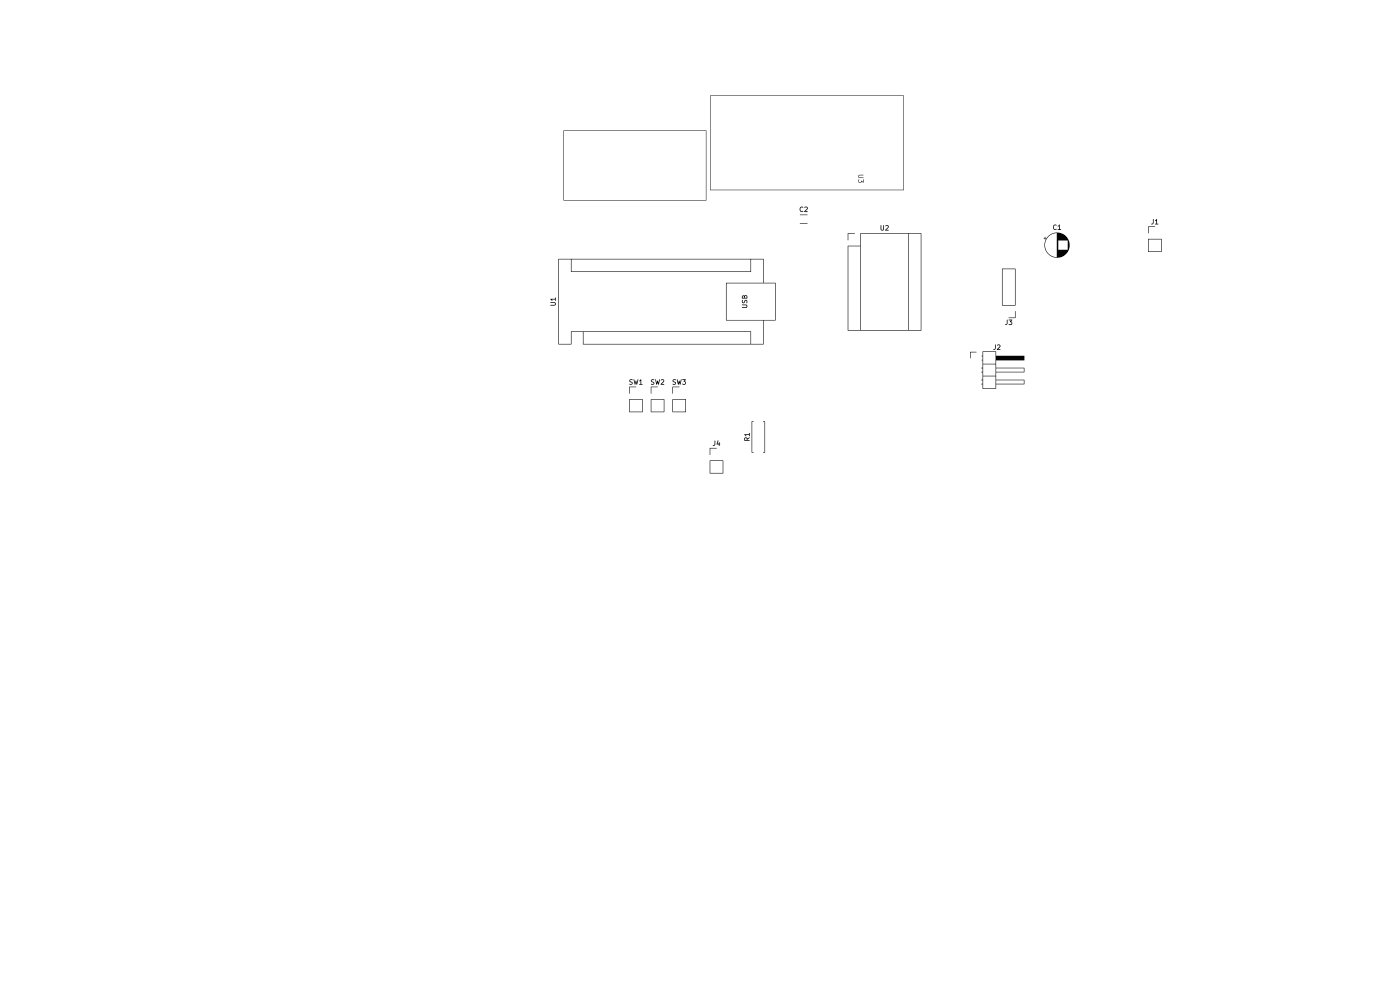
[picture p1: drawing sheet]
<svg xmlns="http://www.w3.org/2000/svg" width="297mm" height="210mm" viewBox="0 0 297 210" stroke-linecap="round" stroke-linejoin="round" font-family="sans-serif">
<g fill="#000">
<path d="M119.6 27.7h30.2v14.8h-30.2h30.1v-14.7h-30l-.2 14.7zM182.2 38.1v.5l.4 .1 .1-.4 .4 .3 .1-.6v.7l-.4-.2-.2 .3-.4-.1-.1-.2zM182.2 37.1h1l-.9 .1-.1 .3 .1 .2h.9h-1l-.1-.2zM150.7 20.3h41v20h-41h41v-19.9h-41l-.1 19.9zM118.5 54.9h43.5v5.1l2.5 .1v7.9h-2.5v5.1l-38.3-.1h35.5v-2.6h-35.4v2.6h-.1v-2.6h-2.5v2.7h-2.7v-.1h2.6l.1-2.7h38.1v2.7h2.6v-5h-7.8l-.1-.1h10.4v-7.8h-10.3v7.8h-.1v-7.9h7.9v-5h-2.6v2.7l-38.2-.1h38.1v-2.6h-38v2.6h-.1v-2.6h-2.5v18h-.1zM169.8 44l.4-.2 .2 .2-.1 .1a.36 .36 0 0 0-.5 .3 .36 .36 0 0 0 .5 .3l.1 .2-.2 .1-.5-.2-.1-.5zM170.7 43.9l.4-.1 .2 .2v.4l-.4 .4h.4v.2l-.7-.1 .6-.7-.1-.2-.4 .1zM169.7 47.4h1.6zM169.7 45.6h1.6zM179.8 49.5h1.6l-1.4 .1-.1 1.4zM186.8 47.8h.2v.8l.1 .2 .3-.2v-.8h.1v.9l-.2 .2h-.3l-.2-.2zM187.9 47.8h.4l.2 .1v.4l-.5 .5h.5v.1h-.7l.6-.8-.1-.2-.5 .1z"/>
<path d="M179.8 52.2l2.7-.1 .1-2.6h12.9l-.1 20.7-15.6-.1 2.7-.1v-17.7h-2.5v17.7h-.2v-17.8h2.8v17.8h12.7v-20.4h-2.5v20.4h-.1v-20.4h-10.1v2.6zM212.6 57h2.8v7.8h-2.8l2.7-.1v-7.6h-2.6v7.6h-.1zM221.6 50.3l.2 .2h.2l-.2 .1-.1 .2-.1-.2-.2-.1h.2zM223.6 47.7h.5l.1 .1-.2 .1a.36 .36 0 0 0-.5 .3 .36 .36 0 0 0 .5 .3l.2 .2-.3 .1-.4-.2-.1-.5zM222.5 50a2.68 2.68 0 0 1 4.1 .8 2.68 2.68 0 0 1-1.8 3.8 2.68 2.68 0 0 1-3.2-2.7h.1a2.55 2.55 0 0 0 2.5 2.7v-1.6h2.3v-2h-2v2h-.3v-3.6a2.55 2.55 0 0 0-2.5 2.5h-.1a2.68 2.68 0 0 1 .9-1.9zM224.7 47.6l.1 .1v.9h.3v.2l-.7-.1 .3-.1v-.7l-.3 .1zM244.6 46.5h.1v.8l-.1 .3h-.3l-.1-.1 .4-.3zM243.6 48l1.5 .1h-1.4l-.1 1.4zM245.3 46.5h.2v1h.2v.1h-.7l.3-.1v-.7h-.3zM243.6 50.7h2.8v2.7h-2.8v-.1h2.7v-2.5h-2.6v2.5h-.1zM116.8 64.1h.9l.2 .2v.3l-.3 .2h-.8v-.1h.8l.1-.3-.1-.1h-.8zM116.8 63.4h.9l.1-.3 .1 .7h-.1l-.1-.3h-.6v.3z"/>
<path d="M157.4 64.6h.9l.2 .2v.3l-.2 .2h-.9v-.1h.9l.1-.3-.1-.1h-.9zM157.5 63.6l.2 .6 .3-.5h.4l.1 .2v.4h-.2l.1-.4-.1-.1-.4 .5h-.4l-.1-.2zM157.5 62.8l.8-.2 .2 .2v.5h-1.1v-.4h.1v.3h.4v-.3h.1v.3h.4l-.1-.4-.3 .1-.3-.1-.3 .1zM205.8 74.6l1.4 .1-1.3 .1v1.2zM211.1 73.1h.1v.8l-.1 .3h-.3l-.1-.1 .4-.3zM208.5 74.5h2.8v1h6v1h-6v1.5l6 .1v.9h-6v1.6h6v.9h-6v1h-2.8l-.1-.1h2.8v-1h6v-.7h-5.9v.7h-.1v-1.6h-2.6v2.6h-.2v-.9h-.3l.3-.1v-.7l-.3-.1h.3v-.9h2.8v-.8h6v-.8h-5.9v.8h-.1v-1.6h-2.6v2.4h-.2v-.7h-.3l.3-.1v-.8h-.3l.3-.1v-.8h2.8v-2.6h-2.6v2.6h-.2v-.7l-.2-.1 .2-.1v-.7l-.2-.1h.2zM211.5 73.2l.5-.1 .2 .1v.4l-.5 .5h.5v.1h-.7l.6-.8-.1-.2-.4 .1zM213.6 67.8l.1 .1v.7l-.1 .3-.3 .1-.1-.2 .4-.2zM214 67.8h.7l-.2 .4 .2 .2-.1 .5-.4 .1-.2-.2 .6-.1v-.3l-.3-.1 .2-.3h-.5zM213.9 67.4h1.4v-1.4h.1v1.5zM133.6 80.6l.2-.1 .4 .1-.5 .1 .5 .5-.2 .4-.5-.1 .6-.2-.5-.3zM133.5 82.1h1.5h-1.4l-.1 1.4z"/>
<path d="M134.4 80.5h.2l.1 .7 .2-.5 .2 .5 .2-.7h.1l-.3 1.1-.2-.5-.1 .5h-.2zM135.9 80.5h.1v1h.3v.1h-.7l.3-.1v-.7h-.3zM133.5 84.7h2.8v2.7h-2.8v-.1h2.7v-2.5h-2.6v2.5h-.1zM138.2 80.6l.2-.1 .4 .1-.6 .1 .6 .5-.2 .4-.5-.1 .6-.2-.6-.3zM138.1 82.1h1.5h-1.4l-.1 1.4zM139 80.5h.1l.2 .7 .2-.5 .2 .5 .2-.7h.1l-.3 1.1-.2-.5-.1 .5h-.2zM140.3 80.5h.4l.2 .1v.4l-.5 .5h.4l.1 .1h-.8l.7-.8-.2-.2-.4 .1zM138.1 84.7h2.8v2.7h-2.8v-.1h2.7v-2.5h-2.6v2.5h-.1zM142.7 80.6l.2-.1 .5 .1-.6 .1 .6 .5-.2 .4-.5-.1 .5-.2-.5-.3zM142.7 82.1h1.4h-1.3l-.1 1.4zM143.6 80.5h.1l.2 .7 .2-.5 .2 .5 .1-.7h.2l-.3 1.1-.2-.5-.1 .5h-.2zM144.7 80.5h.8l-.2 .3 .2 .3-.1 .5h-.5l-.2-.1 .6-.2v-.2l-.3-.2 .2-.3h-.4z"/>
<path d="M142.7 84.7h2.8v2.7h-2.8l-.1-.1h2.8v-2.5h-2.6v2.5h-.2zM151.6 93.5h.1v.8l-.1 .3h-.3l-.1-.1 .4-.3zM150.6 95.1h1.5h-1.4l-.1 1.4zM152.3 93.4l.1 .1-.2 .6h.3l.1-.3 .2 .4-.2 .4-.1-.3-.5-.1zM150.6 97.7h2.8v2.7h-2.8v-.1h2.7v-2.5h-2.6v2.5h-.1zM158 92.9l.3-.1 .3 .2 .4-.2-.4 .5 .4 .2h-1.1v-.4h.1v.2h.4v-.3l-.5 .1zM157.9 92.1h1l.1-.3v.7h-.1v-.2h-.7v.3zM159.5 89.4h.4l-.3 .1v6.4h.3l-.1 .1h-.4zM161.9 89.4h.4l-.1 6.6h-.3l.3-.1v-6.4z"/>
</g>
</svg>
